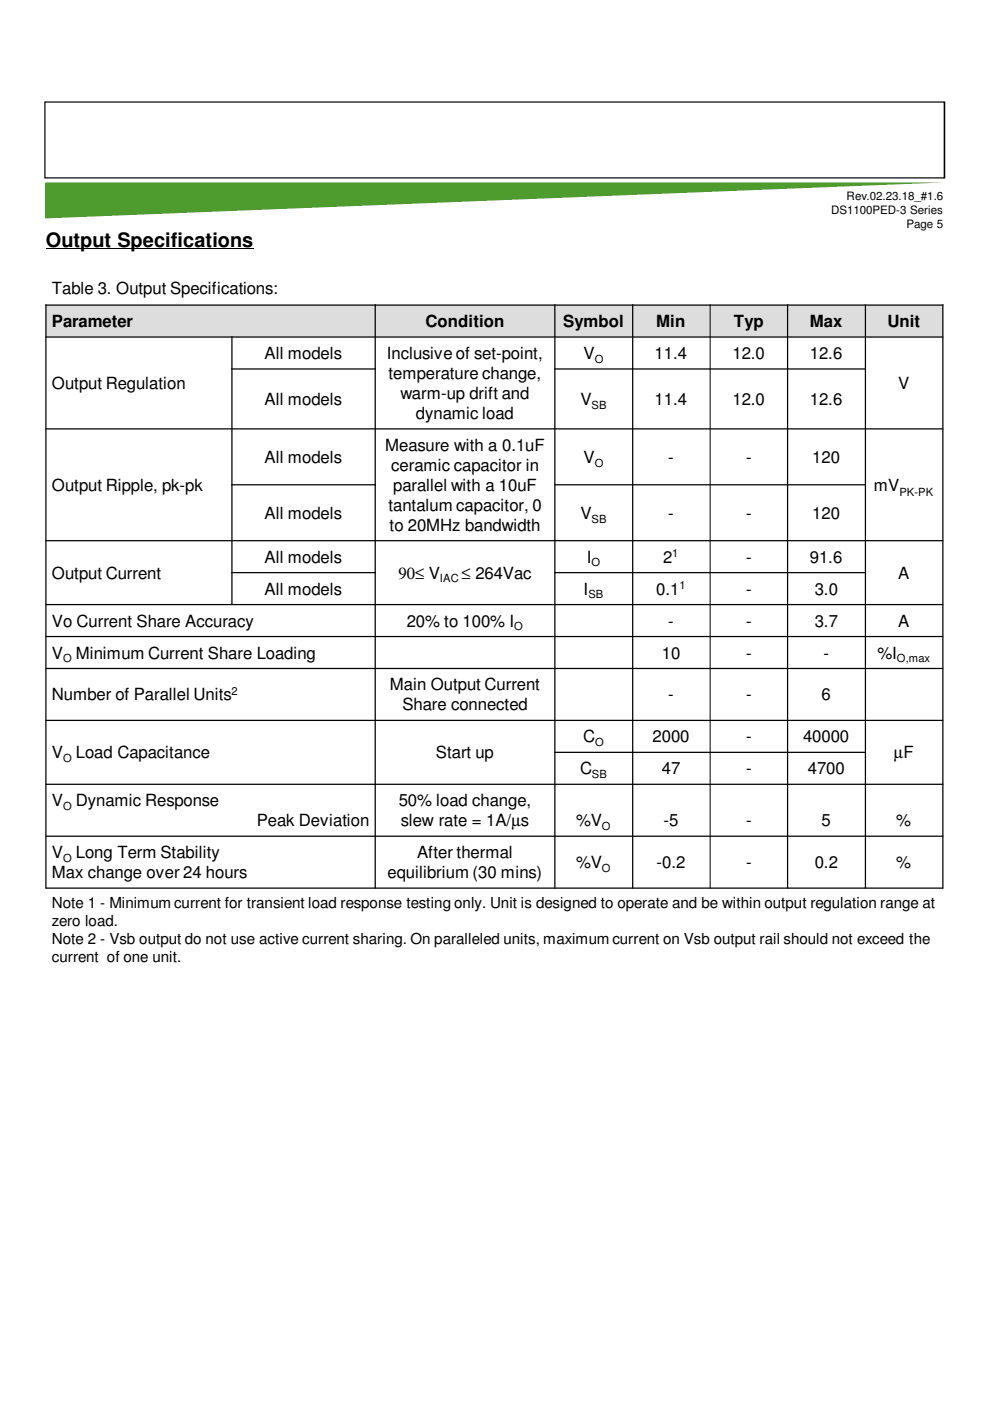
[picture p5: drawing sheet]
<svg xmlns="http://www.w3.org/2000/svg" width="210mm" height="297mm" viewBox="0 0 210 297" stroke-linecap="round" stroke-linejoin="round" font-family="sans-serif">
<defs><g id="words">
<text font-size="4.2" x="9.7" y="52.3">Output Specifications</text>
<g font-size="3.6">
<text x="11" y="62.4">Table 3. Output Specifications:</text>
<text x="11" y="69.3">Parameter</text>
<text x="90.3" y="69.3">Condition</text>
<text x="119.5" y="69.3">Symbol</text>
<text x="139.2" y="69.3">Min</text>
<text x="155.6" y="69.3">Typ</text>
<text x="171.8" y="69.3">Max</text>
<text x="188.2" y="69.3">Unit</text>
<text x="56.1" y="76.1">All models</text>
<text x="82" y="76.1">Inclusive of set-point,</text>
<text x="123.8" y="76.1">V</text>
<text x="138.9" y="76.1">11.4</text>
<text x="155.4" y="76.1">12.0</text>
<text x="171.8" y="76.1">12.6</text>
<text x="11" y="82.5">Output Regulation</text>
<text x="82.4" y="80.3">temperature change,</text>
<text x="190.5" y="82.5">V</text>
<text x="56.1" y="85.9">All models</text>
<text x="84.9" y="84.6">warm-up drift and</text>
<text x="88.2" y="88.8">dynamic load</text>
<text x="123.1" y="85.9">V</text>
<text x="138.9" y="85.9">11.4</text>
<text x="155.4" y="85.9">12.0</text>
<text x="171.8" y="85.9">12.6</text>
<text x="81.7" y="95.6">Measure with a 0.1uF</text>
<text x="56.1" y="98.2">All models</text>
<text x="83" y="99.8">ceramic capacitor in</text>
<text x="123.8" y="98.2">V</text>
<text x="141.7" y="98.2">-</text>
<text x="158.2" y="98.2">-</text>
<text x="172.3" y="98.2">120</text>
<text x="11" y="104.1">Output Ripple, pk-pk</text>
<text x="83.4" y="104.1">parallel with a 10uF</text>
<text x="185.3" y="104.1">mV</text>
<text x="56.1" y="110.1">All models</text>
<text x="82.4" y="108.3">tantalum capacitor, 0</text>
<text x="82.6" y="112.5">to 20MHz bandwidth</text>
<text x="123.1" y="110.1">V</text>
<text x="141.7" y="110.1">-</text>
<text x="158.2" y="110.1">-</text>
<text x="172.3" y="110.1">120</text>
<text x="56.1" y="119.3">All models</text>
<text x="124.5" y="119.3">I</text>
<text x="140.6" y="119.3">2</text>
<text x="158.2" y="119.3">-</text>
<text x="171.8" y="119.3">91.6</text>
<text x="11" y="122.7">Output Current</text>
<text x="84.5" y="122.7">90≤ V</text>
<text x="97.9" y="122.7">≤ 264Vac</text>
<text x="190.5" y="122.7">A</text>
<text x="56.1" y="126.1">All models</text>
<text x="123.8" y="126.1">I</text>
<text x="139.2" y="126.1">0.1</text>
<text x="158.2" y="126.1">-</text>
<text x="172.8" y="126.1">3.0</text>
<text x="11" y="132.8">Vo Current Share Accuracy</text>
<text x="86.3" y="132.8">20% to 100% I</text>
<text x="141.7" y="132.8">-</text>
<text x="158.2" y="132.8">-</text>
<text x="172.8" y="132.8">3.7</text>
<text x="190.5" y="132.8">A</text>
<text x="11" y="139.6">V</text>
<text x="16.1" y="139.6">Minimum Current Share Loading</text>
<text x="140.4" y="139.6">10</text>
<text x="158.2" y="139.6">-</text>
<text x="174.7" y="139.6">-</text>
<text x="186.1" y="139.6">%I</text>
<text x="11" y="148.5">Number of Parallel Units</text>
<text x="82.7" y="146.4">Main Output Current</text>
<text x="141.7" y="148.5">-</text>
<text x="158.2" y="148.5">-</text>
<text x="174.2" y="148.5">6</text>
<text x="85.3" y="150.6">Share connected</text>
<text x="11" y="160.8">V</text>
<text x="16.1" y="160.8">Load Capacitance</text>
<text x="92.5" y="160.8">Start up</text>
<text x="123.7" y="157.4">C</text>
<text x="138.4" y="157.4">2000</text>
<text x="158.2" y="157.4">-</text>
<text x="170.3" y="157.4">40000</text>
<text x="189.6" y="160.8">µF</text>
<text x="123" y="164.2">C</text>
<text x="140.4" y="164.2">47</text>
<text x="158.2" y="164.2">-</text>
<text x="171.4" y="164.2">4700</text>
<text x="11" y="170.9">V</text>
<text x="16.1" y="170.9">Dynamic Response</text>
<text x="84.6" y="170.9">50% load change,</text>
<text x="54.4" y="175.2">Peak Deviation</text>
<text x="85" y="175.2">slew rate = 1A/µs</text>
<text x="122.2" y="175.2">%V</text>
<text x="140.7" y="175.2">-5</text>
<text x="158.2" y="175.2">-</text>
<text x="174.2" y="175.2">5</text>
<text x="190.1" y="175.2">%</text>
<text x="11" y="181.9">V</text>
<text x="16.1" y="181.9">Long Term Stability</text>
<text x="88.5" y="181.9">After thermal</text>
<text x="122.2" y="184.1">%V</text>
<text x="139.3" y="184.1">-0.2</text>
<text x="158.2" y="184.1">-</text>
<text x="172.8" y="184.1">0.2</text>
<text x="190.1" y="184.1">%</text>
<text x="11" y="186.2">Max change over 24 hours</text>
<text x="82.2" y="186.2">equilibrium (30 mins)</text>
</g>
<g font-size="3.2">
<text x="11" y="196.3">zero load.</text>
<text x="11" y="192.5">Note 1 - Minimum current for transient load response testing only. Unit is designed to operate and be within output regulation range at</text>
<text x="11" y="200.2">Note 2 - Vsb output do not use active current sharing. On paralleled units, maximum current on Vsb output rail should not exceed the</text>
<text x="11" y="204">current of one unit.</text>
</g>
<g font-size="2.5">
<text x="176.3" y="45.5">DS1100PED-3 Series</text>
<text x="179.6" y="42.5">Rev.02.23.18_#1.6</text>
<text x="192.3" y="48.4">Page 5</text>
</g>
<g font-size="2.4">
<text x="126.2" y="76.9">O</text>
<text x="125.5" y="86.6">SB</text>
<text x="126.2" y="99">O</text>
<text x="190.8" y="105.1">PK-PK</text>
<text x="125.5" y="110.8">SB</text>
<text x="142.6" y="118.2">1</text>
<text x="93.3" y="123.4">IAC</text>
<text x="125.5" y="120.1">O</text>
<text x="144.1" y="125">1</text>
<text x="124.8" y="126.8">SB</text>
<text x="109.1" y="133.6">O</text>
<text x="13.4" y="140.4">O</text>
<text x="190.2" y="140.4">O,max</text>
<text x="49.1" y="147.4">2</text>
<text x="13.4" y="161.5">O</text>
<text x="126.2" y="158.2">O</text>
<text x="125.6" y="164.9">SB</text>
<text x="13.4" y="171.7">O</text>
<text x="127.7" y="175.9">O</text>
<text x="13.4" y="182.7">O</text>
<text x="127.7" y="184.8">O</text>
</g>
</g></defs>
<path d="M9.6 38.7h190.6l-190.6 7.6z" fill="#4d9c2d"/>
<path d="M9.4 21.5h191.1v16.3h-191.1zM9.6 21.8l.1-.1v16l-.1-.1h190.7l-.1 .1v-16l.1 .1z" fill="#000"/>
<g fill="#ddd">
<path d="M9.7 64.7h69.9v6.8h-69.9z" fill-rule="evenodd"/>
<path d="M79.6 64.7h38.1v6.8h-38.1z" fill-rule="evenodd"/>
<path d="M117.7 64.7h16.5v6.8h-16.5z" fill-rule="evenodd"/>
<path d="M134.2 64.7h16.4v6.8h-16.4z" fill-rule="evenodd"/>
<path d="M150.6 64.7h16.4v6.8h-16.4z" fill-rule="evenodd"/>
<path d="M167 64.7h16.6v6.8h-16.6z" fill-rule="evenodd"/>
<path d="M183.6 64.7h16.4v6.8h-16.4z" fill-rule="evenodd"/>
</g>
<g fill="none" stroke="#000" stroke-width=".26">
<path d="M9.7 64.7h190.4M9.7 71.5h190.4M9.7 64.5v123.9M49 78.2h30.8M49.2 71.3v57M79.6 64.5v123.9M117.6 78.2h66M117.7 64.5v123.9M134.2 64.5v123.9M167 64.5v123.9M183.6 64.5v123.9M200 64.5v123.9"/>
<path d="M9.7 90.9h190.4M9.7 114.6h190.4M49 102.8h30.8M117.6 102.8h66M9.7 128.2h190.4M9.7 135h190.4M49 121.4h30.8M117.6 121.4h66M9.7 141.7h190.4M9.7 152.7h190.4M117.6 159.5h66M9.7 166.3h190.4"/>
<path d="M9.7 177.3h190.4M9.7 188.3h190.4"/>
</g>
<path d="M9.7 52.7h44.1M150.6 64.5v123.9" fill="none" stroke="#000" stroke-width=".21"/>
<use href="#words"/>
</svg>
